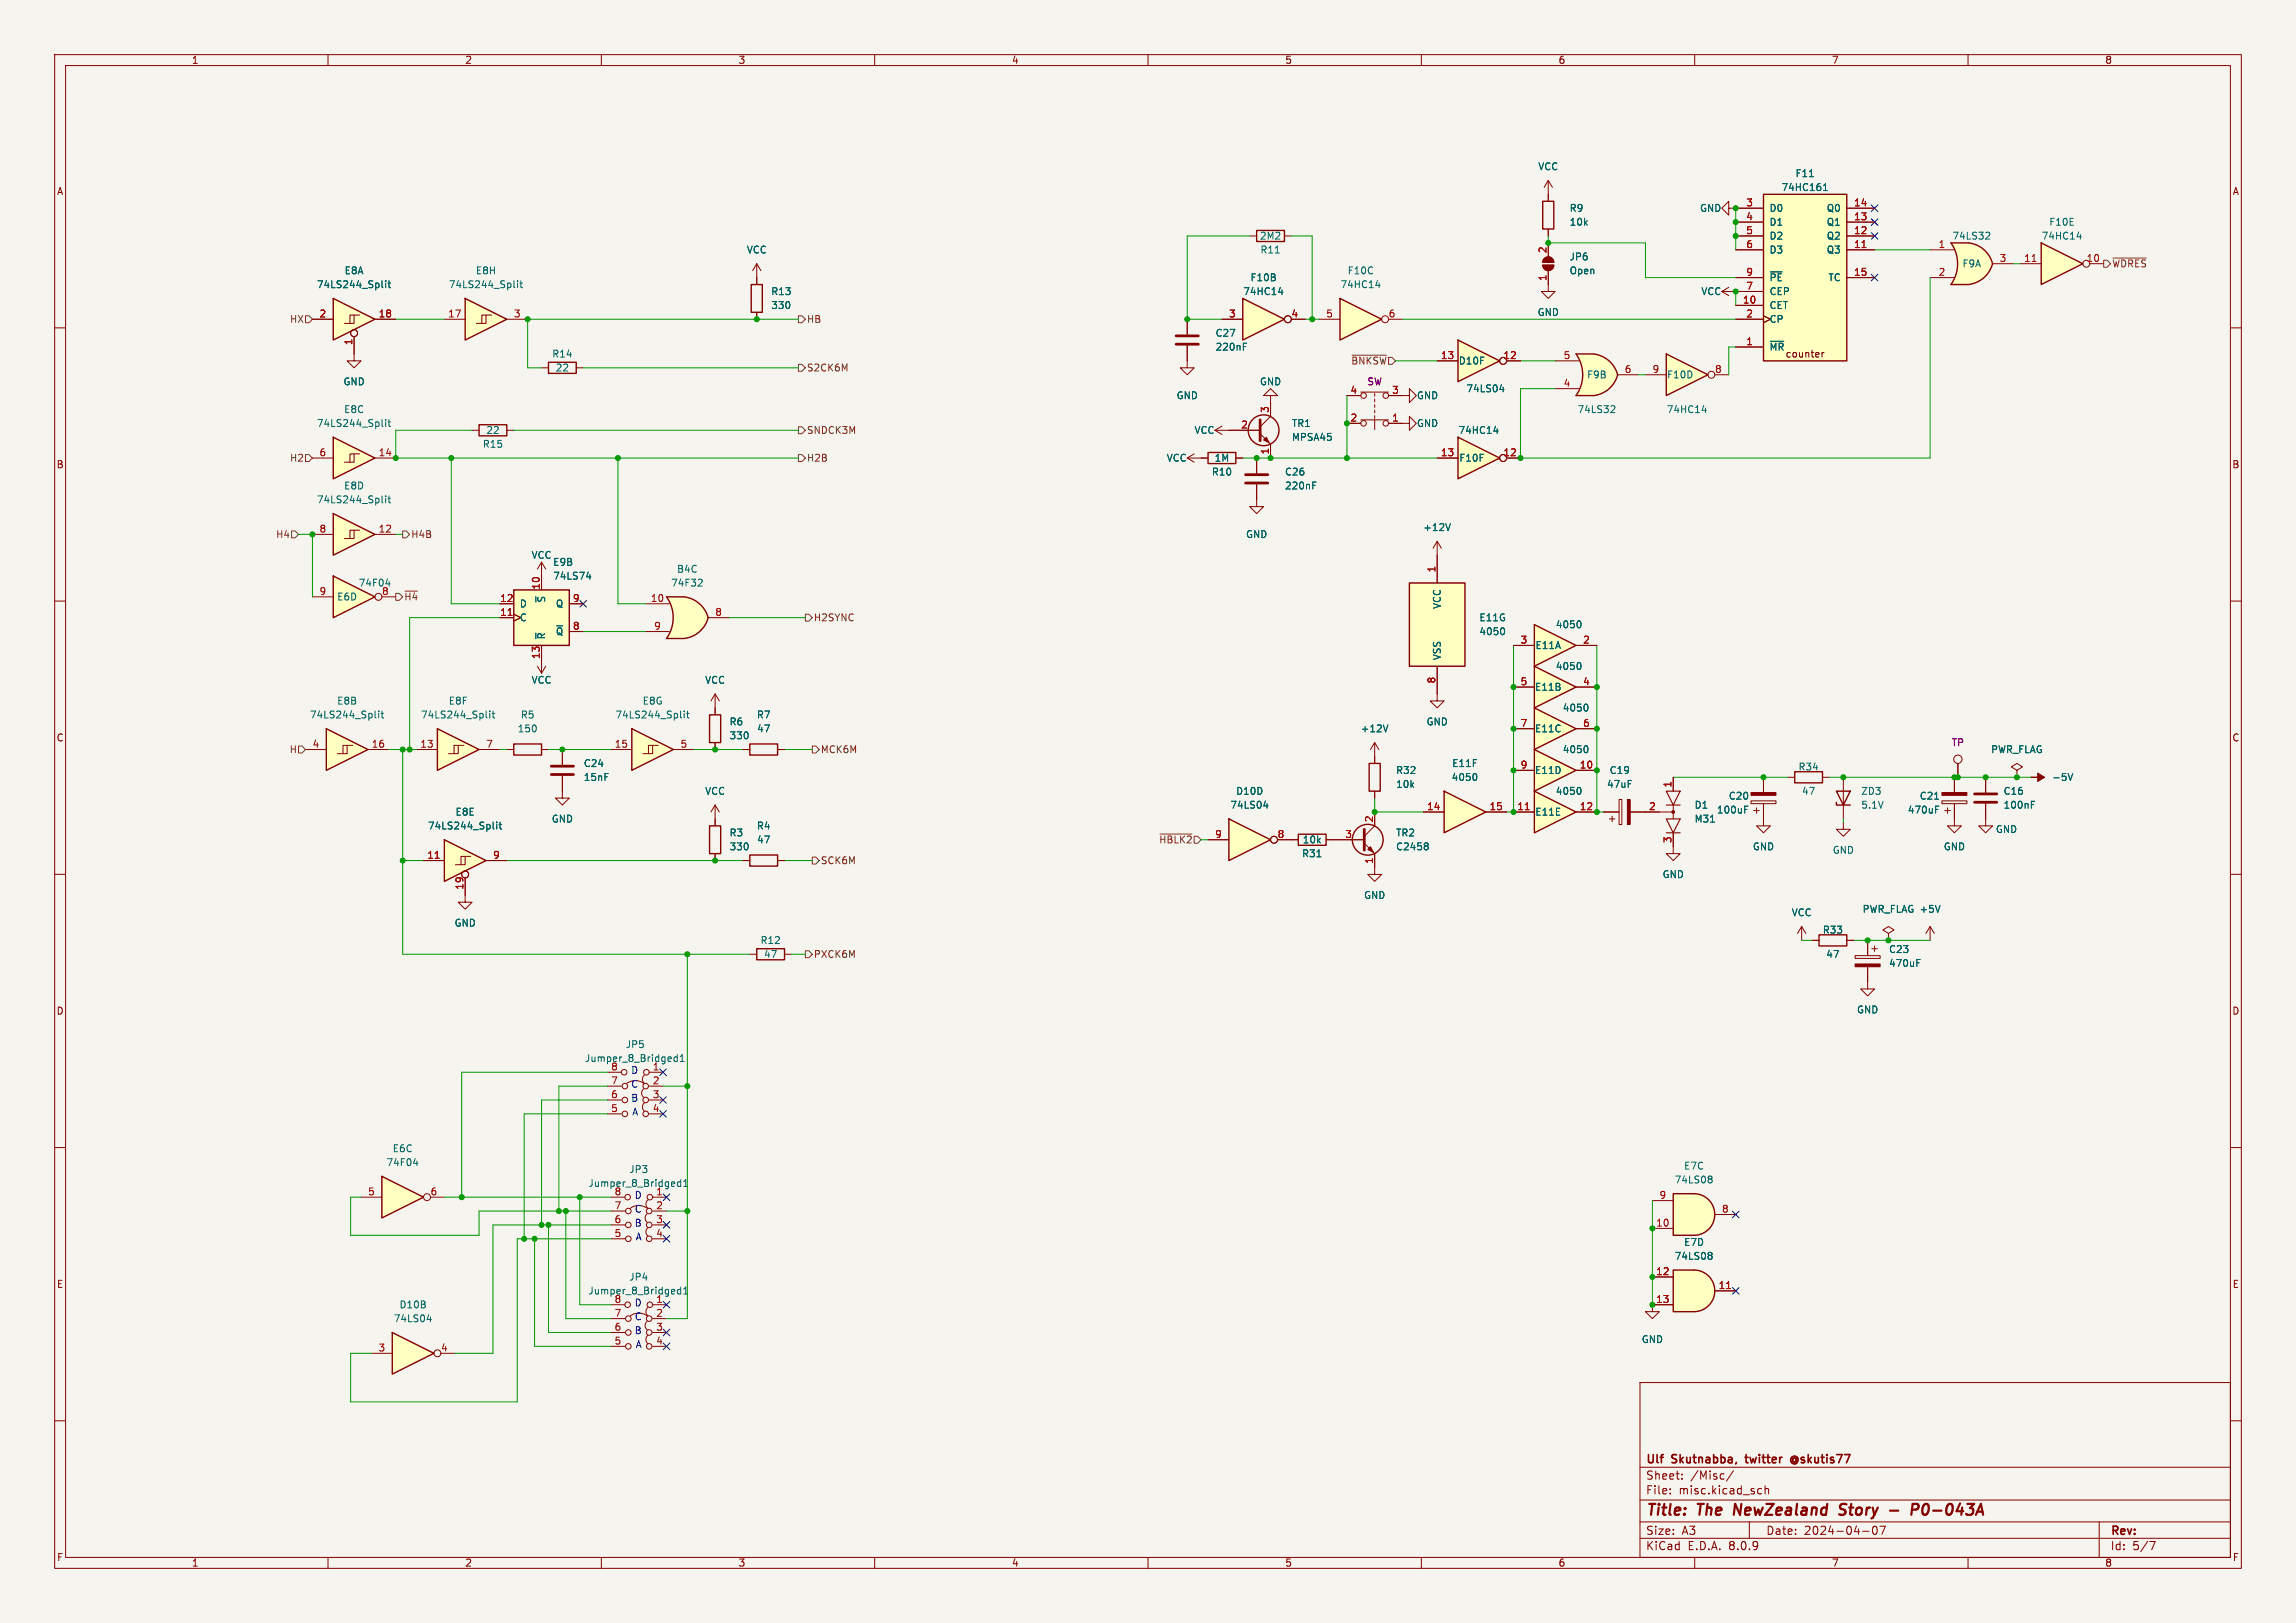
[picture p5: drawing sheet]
<svg xmlns="http://www.w3.org/2000/svg" width="420mm" height="297mm" viewBox="0 0 420 297" stroke-linecap="round" stroke-linejoin="round" font-family="sans-serif">
<defs><g id="words">
<g font-size="2.8" fill="#840000">
<text x="301" y="277.9">Title:</text>
<text x="310.6" y="277.9">The</text>
<text x="318" y="277.9">NewZealand</text>
<text x="338.2" y="277.9">Story</text>
<text x="352.9" y="277.9">P0-043A</text>
</g>
<g font-size="2.1" fill="#840000">
<text x="301" y="268.2">Ulf</text>
<text x="305.9" y="268.2">Skutnabba,</text>
<text x="320" y="268.2">twitter</text>
<text x="328.9" y="268.2">@skutis77</text>
<text x="301" y="273.7">File:</text>
<text x="301" y="271">Sheet:</text>
<text x="307.1" y="273.7">misc.kicad_sch</text>
<text x="309.2" y="271">/Misc/</text>
<text x="301" y="281.1">Size:</text>
<text x="307.6" y="281.1">A3</text>
<text x="323" y="281.1">Date:</text>
<text x="330" y="281.1">2024-04-07</text>
<text x="386" y="281.3">Rev:</text>
<text x="301" y="283.9">KiCad</text>
<text x="308.7" y="283.9">E.D.A.</text>
<text x="316.3" y="283.9">8.0.9</text>
<text x="386" y="283.9">Id:</text>
<text x="390.1" y="283.9">5/7</text>
</g>
<g font-size="1.8" fill="#840000">
<text x="35" y="11.9">1</text>
<text x="85" y="11.9">2</text>
<text x="135" y="11.9">3</text>
<text x="185" y="11.9">4</text>
<text x="235" y="11.9">5</text>
<text x="285" y="11.9">6</text>
<text x="335" y="11.9">7</text>
<text x="385" y="11.9">8</text>
<text x="10.3" y="35.9">A</text>
<text x="408.3" y="35.9">A</text>
<text x="326.5" y="65.6">counter</text>
<text x="10.3" y="85.9">B</text>
<text x="408.2" y="85.9">B</text>
<text x="10.3" y="135.9">C</text>
<text x="408.2" y="135.9">C</text>
<text x="10.3" y="185.9">D</text>
<text x="408.2" y="185.9">D</text>
<text x="10.3" y="235.9">E</text>
<text x="408.3" y="235.9">E</text>
<text x="10.3" y="285.9">F</text>
<text x="35" y="286.9">1</text>
<text x="85" y="286.9">2</text>
<text x="135" y="286.9">3</text>
<text x="185" y="286.9">4</text>
<text x="235" y="286.9">5</text>
<text x="285" y="286.9">6</text>
<text x="335" y="286.9">7</text>
<text x="385" y="286.9">8</text>
<text x="408.3" y="285.9">F</text>
</g>
<g font-size="1.8" fill="#006464">
<text x="281.3" y="31.3">VCC</text>
<text x="325.8" y="35.2">74HC161</text>
<text x="328.3" y="32.6">F11</text>
<text x="287" y="39">R9</text>
<text x="287" y="41.5">10k</text>
<text x="310.9" y="39">GND</text>
<text x="323.6" y="39">D0</text>
<text x="323.6" y="41.5">D1</text>
<text x="334.1" y="41.5">Q1</text>
<text x="334.1" y="39">Q0</text>
<text x="374.8" y="41.5">F10E</text>
<text x="136.5" y="46.6">VCC</text>
<text x="230.4" y="44">2M2</text>
<text x="230.5" y="46.6">R11</text>
<text x="287" y="47.9">JP6</text>
<text x="323.6" y="44">D2</text>
<text x="323.6" y="46.6">D3</text>
<text x="334.1" y="46.6">Q3</text>
<text x="334.1" y="44">Q2</text>
<text x="357" y="44">74LS32</text>
<text x="373.4" y="44">74HC14</text>
<text x="57.9" y="52.9">74LS244_Split</text>
<text x="62.9" y="50.4">E8A</text>
<text x="82" y="52.9">74LS244_Split</text>
<text x="87" y="50.4">E8H</text>
<text x="228.6" y="51.7">F10B</text>
<text x="245.1" y="52.9">74HC14</text>
<text x="246.4" y="50.4">F10C</text>
<text x="287" y="50.4">Open</text>
<text x="323.6" y="51.7">~{PE}</text>
<text x="334.4" y="51.7">TC</text>
<text x="358.9" y="49.1">F9A</text>
<text x="141" y="56.7">330</text>
<text x="141" y="54.2">R13</text>
<text x="227.3" y="54.2">74HC14</text>
<text x="281.2" y="58">GND</text>
<text x="311.1" y="54.2">VCC</text>
<text x="323.6" y="56.7">CET</text>
<text x="323.6" y="59.3">CP</text>
<text x="323.6" y="54.2">CEP</text>
<text x="100.9" y="65.6">R14</text>
<text x="222.3" y="64.4">220nF</text>
<text x="222.3" y="61.8">C27</text>
<text x="323.6" y="64.4">~{MR}</text>
<text x="62.7" y="70.7">GND</text>
<text x="101.6" y="68.2">22</text>
<text x="230.4" y="70.7">GND</text>
<text x="266.7" y="66.9">D10F</text>
<text x="268.1" y="72">74LS04</text>
<text x="290.2" y="69.4">F9B</text>
<text x="304.8" y="69.4">F10D</text>
<text x="62.9" y="75.8">E8C</text>
<text x="215.1" y="73.3">GND</text>
<text x="259.1" y="73.3">GND</text>
<text x="288.5" y="75.8">74LS32</text>
<text x="304.8" y="75.8">74HC14</text>
<text x="57.9" y="78.3">74LS244_Split</text>
<text x="88.2" y="82.1">R15</text>
<text x="88.9" y="79.6">22</text>
<text x="218.4" y="79.6">VCC</text>
<text x="236.2" y="78.3">TR1</text>
<text x="236.2" y="80.9">MPSA45</text>
<text x="259.1" y="78.3">GND</text>
<text x="266.7" y="79.6">74HC14</text>
<text x="62.9" y="89.8">E8D</text>
<text x="213.3" y="84.7">VCC</text>
<text x="221.6" y="87.2">R10</text>
<text x="222.1" y="84.7">1M</text>
<text x="235" y="89.8">220nF</text>
<text x="235" y="87.2">C26</text>
<text x="266.8" y="84.7">F10F</text>
<text x="57.9" y="92.3">74LS244_Split</text>
<text x="227.8" y="98.7">GND</text>
<text x="260.2" y="97.4">+12V</text>
<text x="65.5" y="107.5">74F04</text>
<text x="97.1" y="102.5">VCC</text>
<text x="101.1" y="103.7">E9B</text>
<text x="101.1" y="106.3">74LS74</text>
<text x="122.7" y="107.5">74F32</text>
<text x="123.8" y="105">B4C</text>
<text x="61.6" y="110.1">E6D</text>
<text x="69.8" y="109">8</text>
<text x="95" y="113.9">C</text>
<text x="95" y="111.4">D</text>
<text x="99.9" y="110.4" transform="rotate(-90 99.9 110.4)">~{S}</text>
<text x="101.6" y="111.4">Q</text>
<text x="263.8" y="111.5" transform="rotate(-90 263.8 111.5)">VCC</text>
<text x="270.5" y="113.9">E11G</text>
<text x="99.9" y="117.1" transform="rotate(-90 99.9 117.1)">~{R}</text>
<text x="101.6" y="116.4">~{Q}</text>
<text x="270.5" y="116.4">4050</text>
<text x="280.8" y="119">E11A</text>
<text x="284.5" y="115.2">4050</text>
<text x="97.1" y="125.3">VCC</text>
<text x="128.9" y="125.3">VCC</text>
<text x="263.8" y="120.9" transform="rotate(-90 263.8 120.9)">VSS</text>
<text x="284.5" y="122.8">4050</text>
<text x="56.6" y="131.7">74LS244_Split</text>
<text x="61.6" y="129.1">E8B</text>
<text x="76.9" y="131.7">74LS244_Split</text>
<text x="82" y="129.1">E8F</text>
<text x="95.2" y="131.7">R5</text>
<text x="112.5" y="131.7">74LS244_Split</text>
<text x="117.5" y="129.1">E8G</text>
<text x="138.4" y="131.7">R7</text>
<text x="280.7" y="126.6">E11B</text>
<text x="285.8" y="130.4">4050</text>
<text x="94.6" y="134.2">150</text>
<text x="133.4" y="132.9">R6</text>
<text x="133.4" y="135.5">330</text>
<text x="138.4" y="134.2">47</text>
<text x="248.8" y="134.2">+12V</text>
<text x="260.9" y="132.9">GND</text>
<text x="280.7" y="134.2">E11C</text>
<text x="106.7" y="140.6">C24</text>
<text x="106.7" y="143.1">15nF</text>
<text x="255.3" y="141.8">R32</text>
<text x="265.4" y="143.1">4050</text>
<text x="265.5" y="140.6">E11F</text>
<text x="280.7" y="141.8">E11D</text>
<text x="285.8" y="138">4050</text>
<text x="294.3" y="141.8">C19</text>
<text x="328.9" y="141.2">R34</text>
<text x="364.1" y="138">PWR_FLAG</text>
<text x="375.3" y="143.1">-5V</text>
<text x="83.2" y="149.5">E8E</text>
<text x="128.9" y="145.6">VCC</text>
<text x="225" y="148.2">74LS04</text>
<text x="226" y="145.6">D10D</text>
<text x="255.3" y="144.4">10k</text>
<text x="280.7" y="149.5">E11E</text>
<text x="284.5" y="145.6">4050</text>
<text x="293.9" y="144.4">47uF</text>
<text x="309.9" y="148.2">D1</text>
<text x="314" y="149.1">100uF</text>
<text x="316.1" y="146.5">C20</text>
<text x="329.5" y="145.6">47</text>
<text x="340.4" y="145.6">ZD3</text>
<text x="340.4" y="148.2">5.1V</text>
<text x="348.9" y="149.1">470uF</text>
<text x="351.1" y="146.5">C21</text>
<text x="366.4" y="148.2">100nF</text>
<text x="366.4" y="145.6">C16</text>
<text x="78.2" y="152">74LS244_Split</text>
<text x="100.8" y="150.7">GND</text>
<text x="133.4" y="153.3">R3</text>
<text x="133.4" y="155.8">330</text>
<text x="138.4" y="152">R4</text>
<text x="138.4" y="154.5">47</text>
<text x="238.2" y="154.5">10k</text>
<text x="255.3" y="153.3">TR2</text>
<text x="255.3" y="155.8">C2458</text>
<text x="309.9" y="150.7">M31</text>
<text x="320.5" y="155.8">GND</text>
<text x="355.5" y="155.8">GND</text>
<text x="365" y="152.6">GND</text>
<text x="238.1" y="157.1">R31</text>
<text x="304" y="160.9">GND</text>
<text x="335.1" y="156.4">GND</text>
<text x="249.4" y="164.7">GND</text>
<text x="327.6" y="167.9">VCC</text>
<text x="340.6" y="167.2">PWR_FLAG +5V</text>
<text x="83.1" y="169.8">GND</text>
<text x="139" y="172.9">R12</text>
<text x="333.3" y="171">R33</text>
<text x="139.7" y="175.5">47</text>
<text x="334" y="175.5">47</text>
<text x="345.4" y="177.1">470uF</text>
<text x="345.4" y="174.6">C23</text>
<text x="339.6" y="185.6">GND</text>
<text x="114.4" y="192">JP5</text>
<text x="106.9" y="194.5">Jumper_8_Bridged1</text>
<text x="111.7" y="196">8</text>
<text x="119.3" y="196">1</text>
<text x="70.6" y="213.6">74F04</text>
<text x="71.7" y="211">E6C</text>
<text x="115" y="214.9">JP3</text>
<text x="308" y="214.2">E7C</text>
<text x="107.5" y="217.4">Jumper_8_Bridged1</text>
<text x="112.3" y="218.8">8</text>
<text x="119.9" y="218.8">1</text>
<text x="306.2" y="216.8">74LS08</text>
<text x="306.2" y="230.7">74LS08</text>
<text x="308" y="228.2">E7D</text>
<text x="73" y="239.6">D10B</text>
<text x="107.5" y="237.1">Jumper_8_Bridged1</text>
<text x="112.3" y="238.5">8</text>
<text x="115" y="234.5">JP4</text>
<text x="119.9" y="238.5">1</text>
<text x="71.9" y="242.2">74LS04</text>
<text x="300.2" y="246">GND</text>
</g>
<g font-size="1.8" fill="#a90000">
<text x="319.3" y="37.8">3</text>
<text x="319.3" y="40.4">4</text>
<text x="339" y="40.4">13</text>
<text x="339" y="37.8">14</text>
<text x="283" y="46.4" transform="rotate(-90 283 46.4)">2</text>
<text x="319.3" y="42.9">5</text>
<text x="319.3" y="45.5">6</text>
<text x="339" y="45.5">11</text>
<text x="339" y="42.9">12</text>
<text x="354.5" y="45.5">1</text>
<text x="283" y="51.5" transform="rotate(-90 283 51.5)">1</text>
<text x="319.3" y="53.1">7</text>
<text x="319.3" y="50.5">9</text>
<text x="339" y="50.5">15</text>
<text x="354.5" y="50.5">2</text>
<text x="365.7" y="48">3</text>
<text x="370.2" y="48">11</text>
<text x="381.6" y="48">10</text>
<text x="58.3" y="58.2">2</text>
<text x="69.2" y="58.2">18</text>
<text x="81.9" y="58.2">17</text>
<text x="93.9" y="58.2">3</text>
<text x="224.7" y="58.2">3</text>
<text x="236.1" y="58.2">4</text>
<text x="242.5" y="58.2">5</text>
<text x="253.9" y="58.2">6</text>
<text x="318.7" y="55.6">10</text>
<text x="319.3" y="58.2">2</text>
<text x="64.5" y="63.3" transform="rotate(-90 64.5 63.3)">1</text>
<text x="263.5" y="65.8">13</text>
<text x="274.9" y="65.8">12</text>
<text x="285.9" y="65.8">5</text>
<text x="319.3" y="63.2">1</text>
<text x="285.9" y="70.9">4</text>
<text x="297.1" y="68.3">6</text>
<text x="302.2" y="68.3">9</text>
<text x="313.6" y="68.3">8</text>
<text x="232.2" y="75.6" transform="rotate(-90 232.2 75.6)">3</text>
<text x="246.9" y="77.2">2</text>
<text x="246.9" y="72.1">4</text>
<text x="254.6" y="77.2">1</text>
<text x="254.6" y="72.1">3</text>
<text x="58.3" y="83.6">6</text>
<text x="69.2" y="83.6">14</text>
<text x="226.9" y="78.5">2</text>
<text x="232.2" y="83.3" transform="rotate(-90 232.2 83.3)">1</text>
<text x="263.5" y="83.6">13</text>
<text x="274.9" y="83.6">12</text>
<text x="58.3" y="97.5">8</text>
<text x="69.2" y="97.5">12</text>
<text x="98.8" y="108" transform="rotate(-90 98.8 108)">10</text>
<text x="262.6" y="104.8" transform="rotate(-90 262.6 104.8)">1</text>
<text x="58.3" y="109">9</text>
<text x="91.4" y="112.8">11</text>
<text x="91.4" y="110.2">12</text>
<text x="104.7" y="110.2">9</text>
<text x="119" y="110.2">10</text>
<text x="130.7" y="112.8">8</text>
<text x="104.7" y="115.3">8</text>
<text x="119.6" y="115.3">9</text>
<text x="278.1" y="117.9">3</text>
<text x="289.5" y="117.9">2</text>
<text x="98.8" y="120.7" transform="rotate(-90 98.8 120.7)">13</text>
<text x="262.6" y="125.2" transform="rotate(-90 262.6 125.2)">8</text>
<text x="278.1" y="125.5">5</text>
<text x="289.5" y="125.5">4</text>
<text x="57.1" y="136.9">4</text>
<text x="67.9" y="136.9">16</text>
<text x="76.8" y="136.9">13</text>
<text x="88.8" y="136.9">7</text>
<text x="112.4" y="136.9">15</text>
<text x="124.4" y="136.9">5</text>
<text x="278.1" y="133.1">7</text>
<text x="289.5" y="133.1">6</text>
<text x="278.1" y="140.7">9</text>
<text x="288.9" y="140.7">10</text>
<text x="260.9" y="148.3">14</text>
<text x="272.4" y="148.3">15</text>
<text x="277.5" y="148.3">11</text>
<text x="288.9" y="148.3">12</text>
<text x="301.6" y="148.3">2</text>
<text x="305.8" y="144.2" transform="rotate(-90 305.8 144.2)">1</text>
<text x="222.2" y="153.4">9</text>
<text x="233.6" y="153.4">8</text>
<text x="246" y="153.4">3</text>
<text x="251.2" y="150.6" transform="rotate(-90 251.2 150.6)">2</text>
<text x="305.8" y="154.4" transform="rotate(-90 305.8 154.4)">3</text>
<text x="78.1" y="157.2">11</text>
<text x="90.1" y="157.2">9</text>
<text x="251.2" y="158.2" transform="rotate(-90 251.2 158.2)">1</text>
<text x="84.8" y="162.9" transform="rotate(-90 84.8 162.9)">19</text>
<text x="111.7" y="203.6">5</text>
<text x="111.7" y="201">6</text>
<text x="111.7" y="198.5">7</text>
<text x="119.3" y="198.5">2</text>
<text x="119.3" y="201">3</text>
<text x="119.3" y="203.6">4</text>
<text x="67.2" y="218.8">5</text>
<text x="78.7" y="218.8">6</text>
<text x="112.3" y="221.4">7</text>
<text x="119.9" y="221.4">2</text>
<text x="303.5" y="219.5">9</text>
<text x="314.9" y="222">8</text>
<text x="112.3" y="226.4">5</text>
<text x="112.3" y="223.9">6</text>
<text x="119.9" y="223.9">3</text>
<text x="119.9" y="226.4">4</text>
<text x="302.9" y="224.5">10</text>
<text x="302.9" y="233.4">12</text>
<text x="302.9" y="238.5">13</text>
<text x="314.3" y="236">11</text>
<text x="112.3" y="243.6">6</text>
<text x="112.3" y="241">7</text>
<text x="119.9" y="241">2</text>
<text x="119.9" y="243.6">3</text>
<text x="69.1" y="247.4">3</text>
<text x="80.6" y="247.4">4</text>
<text x="112.3" y="246.1">5</text>
<text x="119.9" y="246.1">4</text>
</g>
<g font-size="1.8" fill="#725600">
<text x="386.3" y="49.1">~{WDRES}</text>
<text x="52.9" y="59.3">HX</text>
<text x="147.5" y="59.3">HB</text>
<text x="147.5" y="68.2">S2CK6M</text>
<text x="247.1" y="66.9">~{BNKSW}</text>
<text x="147.5" y="79.6">SNDCK3M</text>
<text x="52.9" y="84.7">H2</text>
<text x="147.5" y="84.7">H2B</text>
<text x="50.4" y="98.7">H4</text>
<text x="75.1" y="98.7">H4B</text>
<text x="73.9" y="110.1">~{H4}</text>
<text x="148.8" y="113.9">H2SYNC</text>
<text x="52.9" y="138">H</text>
<text x="150.1" y="138">MCK6M</text>
<text x="211.9" y="154.5">~{HBLK2}</text>
<text x="150.1" y="158.3">SCK6M</text>
<text x="148.8" y="175.5">PXCK6M</text>
</g>
<g font-size="1.8" fill="#840084">
<text x="250" y="70.7">SW</text>
<text x="356.9" y="136.8">TP</text>
</g>
<g font-size="1.8" fill="#0000c2">
<text x="115.4" y="196.6">D</text>
<text x="115.4" y="201.7">B</text>
<text x="115.4" y="199.1">C</text>
<text x="115.5" y="204.2">A</text>
<text x="116" y="222">C</text>
<text x="116" y="219.5">D</text>
<text x="116" y="224.5">B</text>
<text x="116.2" y="227.1">A</text>
<text x="116" y="239.1">D</text>
<text x="116" y="244.2">B</text>
<text x="116" y="241.7">C</text>
<text x="116.2" y="246.8">A</text>
</g>
</g></defs>
<path d="M0 0h420v297h-420z" fill="#f5f4ef" stroke="#f5f4ef" stroke-width=".18"/>
<g fill="none" stroke="#840000" stroke-width=".18">
<path d="M10 10h400v277h-400zM12 12h396v273h-396zM60 10v2M110 10v2M160 10v2M210 10v2M260 10v2M310 10v2M360 10v2M315 53.3l1.2 .8M315 53.3h2.5M316.2 52.6l-1.2 .7"/>
<path d="M10 60h2M408 60h2M10 110h2M408 110h2M10 160h2M337.2 142.2v7.7M408 160h2M10 210h2M408 210h2M300 253h108v32h-108zM10 260h2M300 278.5h108"/>
<path d="M300 274.5h108M300 268.5h108M305.5 273.2v.2M305.5 272.5v.1M307.7 270.5v.2M307.7 269.8v.1M317.1 269.1l-1.3 1.9M320 278.5v3M321.8 272.4l.4 .1M322.2 273.3l-.4 .1M322.9 272.5l.2-.1 .3 .1 .1 .9M322.9 271.9v1.5"/>
<path d="M342.7 279.4a.81 .81 0 0 0 .3 1.4l.2-.2 .2-.4-.2-.8M344.9 279.3l-.7 1.5M384 278.5v6.5M408 260h2M60 285v2M110 285v2M160 285v2M210 285v2M260 285v2M300 281.5h108M310 285v2M340.7 280.2h1.2"/>
<path d="M360 285v2M393.2 282.1h1l-.6 1.5"/>
</g>
<path d="M317.4 275.2l-.3 2M337.5 277a.85 .85 0 0 1-1.1 .1M337.5 275.2l-.7 .1a.46 .46 0 0 0-.2 .5 .46 .46 0 0 0 .3 .4l.5 .1M345.7 276.4h1.5M349.7 276.3h.8a.55 .55 0 0 0 .5-.5 .55 .55 0 0 0-.4-.6h-.7l-.3 2M352.3 275.2a1.41 1.41 0 0 0-.5 1.9l.4 .1" fill="none" stroke="#840000" stroke-width=".4"/>
<path d="M319.2 266.7h.6M328.5 266.9a.36 .36 0 0 0-.5 0 .36 .36 0 0 0 0 .5 .36 .36 0 0 0 .5 .1M328.5 266.5a.71 .71 0 0 0-1 .7 .71 .71 0 0 0 1 .6" fill="none" stroke="#840000" stroke-width=".3"/>
<path d="M335.9 146.8v.5h2.6M335.9 144.8h2.6l-1.3 2.5z" fill="none" stroke="#840000" stroke-width=".25"/>
<path d="M266.7 80l7.6 3.8-7.6 3.8z" fill="#ffffc2"/>
<path d="M266.7 80l7.6 3.8-7.6 3.8z" fill="none" stroke="#840000" stroke-width=".25"/>
<g fill="none" stroke="#840000" stroke-width=".18">
<path d="M256.5 77.5h1.3v-1.3l1.3 1.3-1.3 1.2v-1.2M256.5 72.4h1.3v-1.3l1.3 1.3-1.3 1.3v-1.3M262.9 83.8h3.8M275.6 83.8h2.5"/>
<circle cx="275" cy="83.8" r=".63"/>
</g>
<path d="M273.3 78.9h.7M273.9 78.5v.8" fill="none" stroke="#006464" stroke-width=".18"/>
<path d="M266.7 62.2l7.6 3.8-7.6 3.9z" fill="#ffffc2"/>
<path d="M266.7 62.2l7.6 3.8-7.6 3.9zM332.7 171.1h5.1v2h-5.1z" fill="none" stroke="#840000" stroke-width=".25"/>
<g fill="none" stroke="#840000" stroke-width=".18">
<path d="M262.9 66h3.8M275.6 66h2.5M337.2 150.5v1.3h1.3l-1.3 1.2-1.3-1.2h1.3M329.6 169.5l-.8 1.3M329.6 169.5v2.6M329.6 169.5l.7 1.3M331.5 172.1h1.2M337.8 172.1h1.3"/>
<circle cx="275" cy="66" r=".63"/>
</g>
<path d="M274.4 71.3h.7M275 70.9v.8" fill="none" stroke="#006464" stroke-width=".18"/>
<path d="M304.8 64.8l7.6 3.8-7.6 3.8z" fill="#ffffc2"/>
<path d="M304.8 64.8l7.6 3.8-7.6 3.8z" fill="none" stroke="#840000" stroke-width=".25"/>
<g fill="none" stroke="#840000" stroke-width=".18">
<path d="M301 68.6h3.8M313.7 68.6h2.5M357.5 149.9v1.2h1.3l-1.3 1.3-1.3-1.3h1.3M339.3 174.9h4.6v.5h-4.6zM341.6 176.9v4.1h1.3l-1.3 1.2-1.2-1.2h1.2M341.6 172.1v2.8M342.4 173.6h1M342.9 173.1v1M345.4 170.8l1.1-.6-1.1-.7-1 .7 1 .6v1.3M345.4 172.1h.1M353.1 169.5l-.8 1.3M353.1 169.5v2.6"/>
<path d="M353.1 169.5l.7 1.3"/>
<circle cx="313.1" cy="68.6" r=".63"/>
</g>
<path d="M311.4 75.1h.7M312 74.7v.8M350.6 176.2h.5M350.6 175.6h.6M354.9 165.7l-.4 1.2" fill="none" stroke="#006464" stroke-width=".18"/>
<path d="M339.3 176.4h4.6v.5h-4.6z" fill="#840000" stroke="#840000" stroke-width=".18"/>
<path d="M309.9 218.4a3.8 3.8 0 0 1 3.8 3.8 3.8 3.8 0 0 1-3.8 3.9z" fill="#ffffc2" stroke="#ffffc2" stroke-width=".18"/>
<path d="M306.1 218.4h3.8v7.7h-3.8z" fill="#ffffc2"/>
<path d="M306.1 218.4h3.8a3.8 3.8 0 0 1 3.8 3.8 3.8 3.8 0 0 1-3.8 3.9h-3.8z" fill="none" stroke="#840000" stroke-width=".25"/>
<path d="M302.3 219.7h3.8M302.3 238.8v1.2h1.2l-1.2 1.3-1.3-1.3h1.3M302.3 224.8h3.8M313.7 222.2h3.8" fill="none" stroke="#840000" stroke-width=".18"/>
<path d="M312.7 215.2h.2l.3 .3-.3 .3M312.7 215.8h.2M312.9 215.8l.3 .2v.2l-.1 .2-.4 .1" fill="none" stroke="#006464" stroke-width=".18"/>
<path d="M309.9 232.4a3.8 3.8 0 0 1 3.8 3.8 3.8 3.8 0 0 1-3.8 3.8z" fill="#ffffc2" stroke="#ffffc2" stroke-width=".18"/>
<path d="M306.1 232.4h3.8v7.6h-3.8z" fill="#ffffc2"/>
<path d="M306.1 232.4h3.8a3.8 3.8 0 0 1 3.8 3.8 3.8 3.8 0 0 1-3.8 3.8h-3.8z" fill="none" stroke="#840000" stroke-width=".25"/>
<path d="M302.3 233.7h3.8M302.3 238.8h3.8M313.7 236.2h3.8" fill="none" stroke="#840000" stroke-width=".18"/>
<path d="M315.8 235.8h.8" fill="none" stroke="#a90000" stroke-width=".18"/>
<path d="M312.7 229.2h.2l.3 .2-.3 .3M312.7 229.7h.2M312.9 229.7l.3 .3v.2l-.1 .2h-.4" fill="none" stroke="#006464" stroke-width=".18"/>
<path d="M227.3 54.6l7.6 3.8-7.6 3.8z" fill="#ffffc2"/>
<path d="M227.3 54.6l7.6 3.8-7.6 3.8zM229.9 42.2h5v2h-5zM221 82.8h5.1v2h-5.1z" fill="none" stroke="#840000" stroke-width=".25"/>
<g fill="none" stroke="#840000" stroke-width=".18">
<path d="M138.4 48.3l-.7 1.2M138.4 48.3v2.5M138.4 48.3l.8 1.2M217.2 58.4v2.8M223.5 58.4h3.8M228.6 43.2h1.3M234.9 43.2h1.3M236.2 58.4h2.6M217.2 63.2v4.1h1.2l-1.2 1.3-1.3-1.3h1.3M222.2 78.7l1.3 .8M222.2 78.7h2.6M223.5 78l-1.3 .7"/>
<path d="M217.2 83.8l1.2 .8M217.2 83.8h3.8M218.4 83.1l-1.2 .7M226.1 83.8h1.2M229.9 91.4v1.3h1.2l-1.2 1.3-1.3-1.3h1.3M320.3 146.6h4.6v.5h-4.6zM320.8 148.3h1M321.3 147.8v1M322.6 142.2v2.8M322.6 147.1v2.8"/>
<circle cx="235.6" cy="58.4" r=".63"/>
</g>
<path d="M233.3 46.3h.7M233.9 53.5h.8M234.5 53.1v.8M227.4 63.4h.5M227.4 62.8h.6M319.1 148.1h.5M319.1 147.5h.6" fill="none" stroke="#006464" stroke-width=".18"/>
<path d="M215.1 63h4.1M215.1 61.5h4.1" fill="none" stroke="#840000" stroke-width=".51"/>
<path d="M320.3 145h4.6v.5h-4.6z" fill="#840000" stroke="#840000" stroke-width=".18"/>
<path d="M245.1 54.6l7.6 3.8-7.6 3.8z" fill="#ffffc2"/>
<g fill="none" stroke="#840000" stroke-width=".25">
<path d="M245.1 54.6l7.6 3.8-7.6 3.8z"/>
<circle cx="231.1" cy="78.7" r="2.82"/>
</g>
<g fill="none" stroke="#840000" stroke-width=".18">
<path d="M241.3 58.4h3.8M254 58.4h2.5M282.2 48.5h2a1.02 1.02 0 0 1-1 1 1.02 1.02 0 0 1-1-1zM282.5 47.3a1.02 1.02 0 0 1 1.1-.2 1.02 1.02 0 0 1 .6 .9h-2zM283.2 49.5v3.8h1.3l-1.3 1.3-1.3-1.3h1.3M283.2 44.5v2.5M224.8 78.7h5.7M230.5 79.4l1.9 1.9v2.5M232.4 72.4h1.3l-1.3-1.3-1.3 1.3h1.3v3.8l-1.9 1.9M246.4 77.5h2.5M246.4 72.4h2.5M248.9 71.8h5.1"/>
<path d="M248.9 76.8h5.1M251.5 72v.5M251.5 73v.5M251.5 74v.5M251.5 75.1v.5M251.5 76.1v.5M251.5 76.8v1.8M254 77.5h2.5M254 72.4h2.5M229.9 83.8v2.8M229.9 88.6v2.8"/>
<circle cx="253.4" cy="58.4" r=".63"/>
<circle cx="249.4" cy="77.5" r=".51"/>
<circle cx="249.4" cy="72.4" r=".51"/>
<circle cx="253.5" cy="72.4" r=".51"/>
<circle cx="253.5" cy="77.5" r=".51"/>
</g>
<path d="M251.7 52.2h.8M252.3 51.8v.8M240.1 88.8h.5M240.1 88.2h.6" fill="none" stroke="#006464" stroke-width=".18"/>
<g fill="#840000" stroke="#840000" stroke-width=".18">
<path d="M282.2 48.5h2a1.02 1.02 0 0 1-1 1 1.02 1.02 0 0 1-1-1z"/>
<path d="M282.5 47.3a1.02 1.02 0 0 1 1.1-.2 1.02 1.02 0 0 1 .6 .9h-2z"/>
<path d="M231.1 80.5l.5-.5 .6 1z"/>
</g>
<path d="M230.5 76.8v3.8M227.8 88.4h4.1M227.8 86.9h4.1" fill="none" stroke="#840000" stroke-width=".51"/>
<path d="M291.5 64.8a5.2 5.2 0 0 1 4.4 3.8l-5 1.3z" fill="#ffffc2" stroke="#ffffc2" stroke-width=".18"/>
<path d="M288.3 64.8h3.2M288.3 72.4h3.2" fill="none" stroke="#ffffc2" stroke-width=".18"/>
<path d="M288.3 64.8h3.2v7.6h-3.2a6.6 6.6 0 0 0 0-7.6z" fill="#ffffc2"/>
<path d="M290.9 67.3l5 1.3a5.1 5.1 0 0 1-4.4 3.8z" fill="#ffffc2" stroke="#ffffc2" stroke-width=".18"/>
<path d="M288.3 64.8h3.2a5.2 5.2 0 0 1 4.4 3.8 5.1 5.1 0 0 1-4.4 3.8h-3.2a6.6 6.6 0 0 0 0-7.6zM129.8 130.8h2v5.1h-2z" fill="none" stroke="#840000" stroke-width=".25"/>
<path d="M284.5 71.1h4.3M284.5 66h4.3M295.9 68.6h3.8M102.9 137.2v2.8M130.8 129.5v1.3M130.8 135.9v1.3M102.9 142v4.1h1.2l-1.2 1.2-1.3-1.2h1.3" fill="none" stroke="#840000" stroke-width=".18"/>
<path d="M294.9 74.2l.4 .1 .1 .3-.8 .9h.8" fill="none" stroke="#006464" stroke-width=".18"/>
<path d="M100.8 141.7h4.1M100.8 140.2h4.1" fill="none" stroke="#840000" stroke-width=".51"/>
<path d="M80 133.4l7.6 3.8-7.6 3.8z" fill="#ffffc2"/>
<path d="M80 133.4l7.6 3.8-7.6 3.8zM94 136.1h5.1v2.1h-5.1zM137.2 136.1h5v2.1h-5zM129.8 151.1h2v5.1h-2zM137.2 156.5h5v2h-5zM138.4 173.6h5.1v2h-5.1z" fill="none" stroke="#840000" stroke-width=".25"/>
<g fill="none" stroke="#840000" stroke-width=".18">
<path d="M76.2 137.2h3.8M83.8 136.4v1.5h-1.8M84.8 136.4h-1.7v1.5M87.6 137.2h3.8M92.7 137.2h1.3M98.3 121.9l.8 1.3M99.1 137.2h1.2M99.1 120.7v2.5M99.8 121.9l-.7 1.3M130.8 127v2.5M130.8 127l-.8 1.3M130.8 127l.8 1.3"/>
<path d="M135.9 137.2h1.3M142.2 137.2h1.3M130.8 149.9v1.2M130.8 156.2v1.3M135.9 157.5h1.3M142.2 157.5h1.3M85.1 163.8v1.3h1.3l-1.3 1.3-1.3-1.3h1.3M137.2 174.6h1.2M143.5 174.6h1.3"/>
</g>
<path d="M89 131.3l.1 .1M89.6 130.1v.1M89.6 130.5v.9M90 130.5h.5M90.2 130.1v1.1l.3 .2" fill="none" stroke="#006464" stroke-width=".18"/>
<path d="M81.3 153.7l7.6 3.8-7.6 3.8z" fill="#ffffc2"/>
<path d="M81.3 153.7l7.6 3.8-7.6 3.8z" fill="none" stroke="#840000" stroke-width=".25"/>
<g fill="none" stroke="#840000" stroke-width=".18">
<path d="M77.5 157.5h3.8M85.1 156.7v1.5h-1.8M86.1 156.7h-1.8v1.5M88.9 157.5h3.8M85.1 160.7v3.1M111.8 238.8h2.5M118.5 239.3a.98 .98 0 0 0 0 1.5M119.4 238.8h2.5M111.8 241.3h2.5M111.8 243.8h2.5M111.8 246.4h2.5M115.3 240.8a2.54 2.54 0 0 1 3.1 0"/>
<path d="M118.4 241.8a.98 .98 0 0 0 0 1.5M118.5 244.3a.98 .98 0 0 0 0 1.6M119.4 241.3h2.5M119.4 243.8h2.5M119.4 246.4h2.5"/>
<circle cx="85.1" cy="160" r=".63"/>
<circle cx="114.8" cy="238.8" r=".51"/>
<circle cx="118.9" cy="238.8" r=".51"/>
<circle cx="114.9" cy="241.3" r=".51"/>
<circle cx="114.9" cy="246.4" r=".51"/>
<circle cx="114.9" cy="243.8" r=".51"/>
<circle cx="118.7" cy="246.4" r=".51"/>
<circle cx="118.7" cy="241.3" r=".51"/>
<circle cx="118.7" cy="243.8" r=".51"/>
</g>
<path d="M79.6 157.1h.7" fill="none" stroke="#a90000" stroke-width=".18"/>
<path d="M90.3 151.6l.1 .1M90.9 150.4v.2M90.9 150.9v.8M91.3 150.9h.5M91.5 150.4v1.1l.3 .2M124.5 235.5v1.3M124.5 236h-.3l-.3 .2 .1 .5h.5M125.1 236.8h.7M125.1 235.9l.3-.4v1.3" fill="none" stroke="#006464" stroke-width=".18"/>
<path d="M69.8 215.3l7.7 3.8-7.7 3.8z" fill="#ffffc2"/>
<path d="M69.8 215.3l7.7 3.8-7.7 3.8z" fill="none" stroke="#840000" stroke-width=".25"/>
<g fill="none" stroke="#840000" stroke-width=".18">
<path d="M66 219.1h3.8M78.7 219.1h2.6"/>
<circle cx="78.1" cy="219.1" r=".63"/>
</g>
<path d="M75.7 212.9h.7M76.3 212.5v.8" fill="none" stroke="#006464" stroke-width=".18"/>
<path d="M71.8 243.8l7.6 3.8-7.6 3.9z" fill="#ffffc2"/>
<path d="M71.8 243.8l7.6 3.8-7.6 3.9z" fill="none" stroke="#840000" stroke-width=".25"/>
<g fill="none" stroke="#840000" stroke-width=".18">
<path d="M111.1 196.2h2.6M111.1 198.8h2.6M114.7 198.2a2.54 2.54 0 0 1 3 0M117.7 199.3a.97 .97 0 0 0 0 1.5M117.9 196.7a.97 .97 0 0 0 0 1.5M118.7 196.2h2.6M118.7 198.8h2.6M111.1 201.3h2.6M111.1 203.8h2.6M111.8 219.1h2.5M117.9 201.8a.97 .97 0 0 0 0 1.5M118.5 219.6a.98 .98 0 0 0 0 1.5"/>
<path d="M118.7 201.3h2.6M118.7 203.8h2.6M119.4 219.1h2.5M111.8 221.6h2.5M111.8 224.2h2.5M111.8 226.7h2.5M115.3 221.1a2.54 2.54 0 0 1 3.1 0M118.4 222.1a.98 .98 0 0 0 0 1.5M118.5 224.7a.98 .98 0 0 0 0 1.5M119.4 221.6h2.5M119.4 224.2h2.5M119.4 226.7h2.5"/>
<path d="M67.9 247.6h3.9M80.6 247.6h2.6"/>
<circle cx="114.2" cy="196.2" r=".51"/>
<circle cx="114.3" cy="198.8" r=".51"/>
<circle cx="118.1" cy="198.8" r=".51"/>
<circle cx="118.2" cy="196.2" r=".51"/>
<circle cx="114.3" cy="201.3" r=".51"/>
<circle cx="114.3" cy="203.8" r=".51"/>
<circle cx="114.8" cy="219.1" r=".51"/>
<circle cx="118.1" cy="201.3" r=".51"/>
<circle cx="118.1" cy="203.8" r=".51"/>
<circle cx="118.9" cy="219.1" r=".51"/>
<circle cx="114.9" cy="224.2" r=".51"/>
<circle cx="114.9" cy="226.7" r=".51"/>
<circle cx="114.9" cy="221.6" r=".51"/>
<circle cx="118.7" cy="221.6" r=".51"/>
<circle cx="118.7" cy="224.2" r=".51"/>
<circle cx="118.7" cy="226.7" r=".51"/>
<circle cx="80" cy="247.6" r=".63"/>
</g>
<path d="M123.9 193v1.3M123.9 193.5l-.4-.1-.2 .2 .1 .6h.5M124.4 194.3h.8M124.4 193.3l.4-.3v1.3M124.5 215.8v1.3M124.5 216.3h-.3l-.3 .2 .1 .6h.5M125.1 217.1h.7M125.1 216.2l.3-.4v1.3M78.1 241.5h.8M78.7 241v.9" fill="none" stroke="#006464" stroke-width=".18"/>
<path d="M85.1 54.6l7.6 3.8-7.6 3.8z" fill="#ffffc2"/>
<path d="M85.1 54.6l7.6 3.8-7.6 3.8z" fill="none" stroke="#840000" stroke-width=".25"/>
<path d="M81.3 58.4h3.8M88.9 57.7v1.5h-1.8M89.9 57.7h-1.8v1.5M92.7 58.4h3.8M301 148.6h5.1M306.1 152.4v3.8h1.2l-1.2 1.3-1.3-1.3h1.3M306.1 142.2v2.6M306.1 147.3v2.6" fill="none" stroke="#840000" stroke-width=".18"/>
<path d="M94.1 52.6h.1M94.7 51.4v.1M94.7 51.8v.8M95.1 51.8h.5M95.3 51.4v1.1l.3 .1M312.9 150.4h.7" fill="none" stroke="#006464" stroke-width=".18"/>
<path d="M304.8 147.3h2.5M304.8 152.4h2.5M304.8 144.8h2.5l-1.2 2.5zM304.8 149.9h2.5l-1.2 2.5z" fill="none" stroke="#840000" stroke-width=".2"/>
<circle cx="306.1" cy="148.6" r=".25" fill="#840000" stroke="#840000" stroke-width=".18"/>
<path d="M59.7 133.4l7.6 3.8-7.6 3.8z" fill="#ffffc2"/>
<path d="M59.7 133.4l7.6 3.8-7.6 3.8z" fill="none" stroke="#840000" stroke-width=".25"/>
<path d="M55.9 137.2h3.8M63.5 136.4v1.5h-1.8M64.5 136.4h-1.8v1.5M67.3 137.2h3.8" fill="none" stroke="#840000" stroke-width=".18"/>
<path d="M68.7 131.3l.1 .1M69.3 130.1v.1M69.3 130.5v.9M69.7 130.5h.5M69.9 130.1v1.1l.3 .2" fill="none" stroke="#006464" stroke-width=".18"/>
<path d="M61 80l7.6 3.8-7.6 3.8z" fill="#ffffc2"/>
<path d="M61 80l7.6 3.8-7.6 3.8z" fill="none" stroke="#840000" stroke-width=".25"/>
<path d="M57.1 83.8h3.9M64.8 83.1v1.5h-1.8M65.8 83.1h-1.8v1.5M68.6 83.8h3.8" fill="none" stroke="#840000" stroke-width=".18"/>
<path d="M69.9 78h.2M70.5 76.8v.1M70.5 77.2v.8M71 77.2h.5M71.2 76.8v1.1l.3 .1" fill="none" stroke="#006464" stroke-width=".18"/>
<path d="M61 105.4l7.6 3.8-7.6 3.8z" fill="#ffffc2"/>
<path d="M61 105.4l7.6 3.8-7.6 3.8z" fill="none" stroke="#840000" stroke-width=".25"/>
<g fill="none" stroke="#840000" stroke-width=".18">
<path d="M57.1 109.2h3.9M69.8 109.2h2.6"/>
<circle cx="69.2" cy="109.2" r=".63"/>
</g>
<path d="M70.6 106.8h.8M71.2 106.4v.9" fill="none" stroke="#006464" stroke-width=".18"/>
<path d="M61 94l7.6 3.8-7.6 3.8z" fill="#ffffc2"/>
<path d="M61 94l7.6 3.8-7.6 3.8z" fill="none" stroke="#840000" stroke-width=".25"/>
<path d="M64.8 64.8v1.2h1.2l-1.2 1.3-1.3-1.3h1.3M57.1 97.8h3.9M64.8 97v1.6h-1.8M65.8 97h-1.8v1.6M68.6 97.8h3.8" fill="none" stroke="#840000" stroke-width=".18"/>
<path d="M69.9 92h.2M70.5 90.7v.2M70.5 91.2v.8M71 91.2h.5M71.2 90.7v1.1l.3 .2" fill="none" stroke="#006464" stroke-width=".18"/>
<path d="M61 54.6l7.6 3.8-7.6 3.8z" fill="#ffffc2"/>
<path d="M61 54.6l7.6 3.8-7.6 3.8zM137.4 52.1h2v5.1h-2zM87.6 77.7h5.1v2.1h-5.1zM100.3 66.3h5.1v2h-5.1z" fill="none" stroke="#840000" stroke-width=".25"/>
<g fill="none" stroke="#840000" stroke-width=".18">
<path d="M57.1 58.4h3.9M64.8 57.7v1.5h-1.8M65.8 57.7h-1.8v1.5M68.6 58.4h3.8M138.4 50.8v1.3M138.4 57.2v1.2M64.8 61.6v3.2M86.4 78.7h1.2M92.7 78.7h1.3M99.1 67.3h1.2M105.4 67.3h1.3M99.1 102.9l-.8 1.2"/>
<path d="M99.1 102.9v2.5M99.1 102.9l.7 1.2M322.6 149.9v1.2h1.2l-1.2 1.3-1.3-1.3h1.3"/>
<circle cx="64.8" cy="61" r=".63"/>
</g>
<path d="M69.9 52.6h.2M70.5 51.4v.1M70.5 51.8v.8M71 51.8h.5M71.2 51.4v1.1l.3 .1" fill="none" stroke="#006464" stroke-width=".18"/>
<path d="M94 108h10.1v10.1h-10.1z" fill="#ffffc2"/>
<path d="M94 108h10.1v10.1h-10.1z" fill="none" stroke="#840000" stroke-width=".25"/>
<path d="M91.4 113h2.6M91.4 110.5h2.6M94 112.4l1.2 .6-1.2 .7M99.1 105.4v2.6M99.1 118.1v2.6M104.1 110.5h2.6M104.1 115.6h2.6" fill="none" stroke="#840000" stroke-width=".18"/>
<path d="M93 112.6h.7" fill="none" stroke="#a90000" stroke-width=".18"/>
<path d="M98 115.9v1M107.3 105.6h.8M107.9 105.1v.9" fill="none" stroke="#006464" stroke-width=".18"/>
<path d="M125.1 109.2a5.2 5.2 0 0 1 4.4 3.8l-5 1.4z" fill="#ffffc2" stroke="#ffffc2" stroke-width=".18"/>
<path d="M121.9 109.2h3.2M121.9 116.8h3.2" fill="none" stroke="#ffffc2" stroke-width=".18"/>
<path d="M121.9 109.2h3.2v7.6h-3.2a6.6 6.6 0 0 0 0-7.6z" fill="#ffffc2"/>
<path d="M124.6 111.7l4.9 1.3a5.1 5.1 0 0 1-4.4 3.8z" fill="#ffffc2" stroke="#ffffc2" stroke-width=".18"/>
<path d="M125.1 109.2h-3.2a6.6 6.6 0 0 1 0 7.6h3.2M125.1 109.2a5.2 5.2 0 0 1 4.4 3.8 5.1 5.1 0 0 1-4.4 3.8" fill="none" stroke="#840000" stroke-width=".25"/>
<path d="M118.1 110.5h4.3M118.1 115.6h4.3M129.5 113h3.8" fill="none" stroke="#840000" stroke-width=".18"/>
<path d="M128.2 106l.3 .2-.1 .3-.7 .8h.8" fill="none" stroke="#006464" stroke-width=".18"/>
<path d="M115.6 133.4l7.6 3.8-7.6 3.8z" fill="#ffffc2"/>
<g fill="none" stroke="#840000" stroke-width=".25">
<path d="M115.6 133.4l7.6 3.8-7.6 3.8z"/>
<circle cx="250.2" cy="153.7" r="2.82"/>
</g>
<g fill="none" stroke="#840000" stroke-width=".18">
<path d="M316.2 38.1v-1.3l-1.2 1.3 1.2 1.3v-1.3h1.3M111.8 137.2h3.8M119.4 136.4v1.5h-1.8M120.4 136.4h-1.8v1.5M123.2 137.2h3.8M130.8 147.3l-.8 1.3M130.8 147.3v2.6M130.8 147.3l.8 1.3M243.8 153.7h5.8M249.6 154.3l1.9 1.9v3.8h1.2l-1.2 1.3-1.3-1.3h1.3M251.5 148.6v2.5l-1.9 1.9M363.2 142.2v2.8"/>
<path d="M363.2 147.1v2.8"/>
</g>
<path d="M124.6 131.3l.1 .1M125.2 130.1v.1M125.2 130.5v.9M125.6 130.5h.5M125.8 130.1v1.1l.3 .2M261 154.2l.2 .3-.2 .3 .2 .2v.3l-.2 .2M371.6 147.2h.4M371.6 146.6h.6" fill="none" stroke="#006464" stroke-width=".18"/>
<path d="M249.6 151.8v3.8M361.2 146.8h4.1M361.2 145.3h4.1" fill="none" stroke="#840000" stroke-width=".51"/>
<path d="M250.2 155.4l.5-.5 .5 1.1z" fill="#840000" stroke="#840000" stroke-width=".18"/>
<path d="M224.8 149.9l7.6 3.8-7.6 3.8z" fill="#ffffc2"/>
<path d="M224.8 149.9l7.6 3.8-7.6 3.8zM237.5 152.7h5.1v2h-5.1zM328.3 141.2h5.1v2.1h-5.1z" fill="none" stroke="#840000" stroke-width=".25"/>
<g fill="none" stroke="#840000" stroke-width=".18">
<path d="M221 153.7h3.8M233.7 153.7h3.8M242.6 153.7h1.2M293.4 148.6h2.8M294.4 149.9h1M294.9 149.4v1M296.2 146.3h.5v4.6h-.5zM298.2 148.6h2.8M327 142.2h1.3M333.4 142.2h1.2M363.2 149.9v1.2h-1.3l1.3 1.3 1.3-1.3h-1.3"/>
<circle cx="233" cy="153.7" r=".63"/>
</g>
<path d="M231.2 147.5h.8M231.8 147.1v.8M240.9 156.8h.7" fill="none" stroke="#006464" stroke-width=".18"/>
<path d="M297.7 146.3h.5v4.6h-.5z" fill="#840000" stroke="#840000" stroke-width=".18"/>
<path d="M280.7 144.8l7.6 3.8-7.6 3.8z" fill="#ffffc2"/>
<path d="M280.7 144.8l7.6 3.8-7.6 3.8z" fill="none" stroke="#840000" stroke-width=".25"/>
<g fill="none" stroke="#840000" stroke-width=".18">
<path d="M358.1 139.7v2.5M276.9 148.6h3.8M288.3 148.6h3.8M355.2 146.6h4.6v.5h-4.6zM355.7 148.3h1M356.2 147.8v1M357.5 142.2v2.8M357.5 147.1v2.8M368.9 141l1.1-.7-1.1-.6-1 .6 1 .7v1.2M368.9 142.2h.1"/>
<circle cx="358.1" cy="138.9" r=".76"/>
</g>
<path d="M279 148.2h.7" fill="none" stroke="#a90000" stroke-width=".18"/>
<path d="M288.9 144.1a.79 .79 0 0 1 0 1.3M353.9 146.2h.7M354.1 148.1h.4M354.1 147.5h.6M378.3 141.5l.4 1.3 .4-1.3" fill="none" stroke="#006464" stroke-width=".18"/>
<g fill="#840000" stroke="#840000" stroke-width=".18">
<path d="M371.5 142.2h1.2v-.7l1.3 .7-1.3 .8v-.8z"/>
<path d="M355.2 145h4.6v.5h-4.6z"/>
</g>
<path d="M322.6 35.6h15.2v30.4h-15.2z" fill="#ffffc2"/>
<path d="M322.6 35.6h15.2v30.4h-15.2z" fill="none" stroke="#840000" stroke-width=".25"/>
<g fill="none" stroke="#840000" stroke-width=".18">
<path d="M317.5 38.1h5.1M337.8 38.1h5.1M317.5 55.9h5.1M317.5 45.7h5.1M317.5 43.2h5.1M317.5 40.6h5.1M317.5 50.8h5.1M317.5 58.4h5.1M317.5 53.3h5.1M322.6 57.8l1.2 .6-1.2 .7M337.8 45.7h5.1M337.8 43.2h5.1"/>
<path d="M337.8 40.6h5.1M337.8 50.8h5.1M317.5 63.5h5.1M333.3 64.5v.8M333.6 64.5l-.3 .2"/>
</g>
<path d="M331 32.3h.7M333.6 34.9h.7M333.6 34l.3-.4v1.3M323.8 49.8h2.2M323.8 62.5h2.5" fill="none" stroke="#006464" stroke-width=".18"/>
<path d="M340.6 45.3h.7" fill="none" stroke="#a90000" stroke-width=".18"/>
<path d="M373.4 44.5l7.6 3.8-7.6 3.8z" fill="#ffffc2"/>
<path d="M373.4 44.5l7.6 3.8-7.6 3.8z" fill="none" stroke="#840000" stroke-width=".25"/>
<g fill="none" stroke="#840000" stroke-width=".18">
<path d="M369.6 48.3h3.8M382.3 48.3h2.5"/>
<circle cx="381.6" cy="48.3" r=".63"/>
</g>
<path d="M371.7 47.8h.7" fill="none" stroke="#a90000" stroke-width=".18"/>
<path d="M379.9 43.3h.8M380.5 42.9v.9" fill="none" stroke="#006464" stroke-width=".18"/>
<path d="M359.5 46.9l5 1.4a5.2 5.2 0 0 1-4.4 3.8z" fill="#ffffc2" stroke="#ffffc2" stroke-width=".18"/>
<path d="M356.9 52.1h3.1M356.9 44.5h3.1" fill="none" stroke="#ffffc2" stroke-width=".18"/>
<path d="M356.9 44.5h3.1v7.6h-3.1a6.7 6.7 0 0 0 0-7.6z" fill="#ffffc2"/>
<path d="M360.1 44.4a5.1 5.1 0 0 1 4.4 3.9l-5 1.3z" fill="#ffffc2" stroke="#ffffc2" stroke-width=".18"/>
<path d="M282.2 36.8h2v5.1h-2zM360 44.5h-3.1a6.6 6.6 0 0 1 0 7.6h3.1M360.1 44.4a5.1 5.1 0 0 1 4.4 3.9 5.2 5.2 0 0 1-4.4 3.8" fill="none" stroke="#840000" stroke-width=".25"/>
<path d="M283.2 35.6v1.2M283.2 41.9v1.3M353.1 45.7h4.3M353.1 50.8h4.3M364.5 48.3h3.8" fill="none" stroke="#840000" stroke-width=".18"/>
<path d="M363.4 42.5l.5 .1 .1 .3-.8 .9h.8" fill="none" stroke="#006464" stroke-width=".18"/>
<path d="M280.7 121.9l7.6 3.8-7.6 3.8z" fill="#ffffc2"/>
<path d="M280.7 121.9l7.6 3.8-7.6 3.8z" fill="none" stroke="#840000" stroke-width=".25"/>
<path d="M276.9 125.7h3.8M288.3 125.7h3.8" fill="none" stroke="#840000" stroke-width=".18"/>
<path d="M288.9 121.2a.79 .79 0 0 1 0 1.3" fill="none" stroke="#006464" stroke-width=".18"/>
<path d="M280.7 114.3l7.6 3.8-7.6 3.8z" fill="#ffffc2"/>
<path d="M280.7 114.3l7.6 3.8-7.6 3.8z" fill="none" stroke="#840000" stroke-width=".25"/>
<path d="M283.2 33l-.8 1.3M283.2 33v2.6M283.2 33l.8 1.3M262.9 99.1l-.8 1.2M262.9 99.1v2.5M262.9 99.1l.8 1.2M276.9 118.1h3.8M288.3 118.1h3.8" fill="none" stroke="#840000" stroke-width=".18"/>
<path d="M265.3 95.8l-.4 1.3M288.9 113.6a.79 .79 0 0 1 0 1.3" fill="none" stroke="#006464" stroke-width=".18"/>
<path d="M280.7 137.2l7.6 3.8-7.6 3.8z" fill="#ffffc2"/>
<path d="M280.7 137.2l7.6 3.8-7.6 3.8z" fill="none" stroke="#840000" stroke-width=".25"/>
<path d="M276.9 141h3.8M288.3 141h3.8" fill="none" stroke="#840000" stroke-width=".18"/>
<path d="M290.2 136.5a.79 .79 0 0 1 0 1.2" fill="none" stroke="#006464" stroke-width=".18"/>
<path d="M280.7 129.5l7.6 3.9-7.6 3.8z" fill="#ffffc2"/>
<path d="M280.7 129.5l7.6 3.9-7.6 3.8z" fill="none" stroke="#840000" stroke-width=".25"/>
<path d="M276.9 133.4h3.8M288.3 133.4h3.8" fill="none" stroke="#840000" stroke-width=".18"/>
<path d="M290.2 128.8a.79 .79 0 0 1 0 1.3" fill="none" stroke="#006464" stroke-width=".18"/>
<path d="M264.2 144.8l7.6 3.8-7.6 3.8z" fill="#ffffc2"/>
<path d="M250.4 139.7h2.1v5.1h-2.1zM264.2 144.8l7.6 3.8-7.6 3.8z" fill="none" stroke="#840000" stroke-width=".25"/>
<path d="M251.5 135.9l-.8 1.3M251.5 135.9v3.8M251.5 135.9l.7 1.3M262.9 127v1.3h1.3l-1.3 1.2-1.3-1.2h1.3M251.5 144.8v1.3M260.3 148.6h3.9M271.8 148.6h3.8" fill="none" stroke="#840000" stroke-width=".18"/>
<path d="M253.9 132.7l-.4 1.2M269.8 141.5a.79 .79 0 0 1 0 1.3" fill="none" stroke="#006464" stroke-width=".18"/>
<path d="M257.8 106.7h10.2v15.2h-10.2z" fill="#ffffc2"/>
<path d="M257.8 106.7h10.2v15.2h-10.2z" fill="none" stroke="#840000" stroke-width=".25"/>
<g fill="none" stroke="#840000" stroke-width=".18">
<path d="M283.2 35.6v1.2M317.5 38.1h5.1M337.8 38.1h5.1M57.1 58.4h3.9M68.6 58.4h3.8M138.4 50.8v1.3M138.4 57.2v1.2M217.2 58.4v2.8M223.5 58.4h3.8M236.2 58.4h2.6M283.2 41.9v1.3M283.2 44.5v2.5"/>
<path d="M283.2 49.5v2.6M317.5 55.9h5.1M317.5 45.7h5.1M317.5 43.2h5.1M317.5 40.6h5.1M317.5 50.8h5.1M317.5 58.4h5.1M317.5 53.3h5.1M322.6 57.8l1.2 .6-1.2 .7M337.8 45.7h5.1M337.8 43.2h5.1M337.8 40.6h5.1"/>
<path d="M337.8 50.8h5.1M64.8 61.6v3.2M217.2 63.2v2.8M224.8 78.7h5.7M232.4 73.7v2.5M246.4 77.5h2.5M246.4 72.4h2.5M254 77.5h2.5M254 72.4h2.5M262.9 66h3.8M275.6 66h2.5M317.5 63.5h5.1"/>
<path d="M219.7 83.8h1.3M226.1 83.8h1.2M229.9 83.8v2.8M229.9 88.6v2.8M232.4 81.3v2.5M262.9 83.8h3.8M275.6 83.8h2.5M91.4 113h2.6M91.4 110.5h2.6M94 112.4l1.2 .6-1.2 .7M99.1 105.4v2.6M99.1 118.1v2.6"/>
<path d="M104.1 110.5h2.6M104.1 115.6h2.6M262.9 101.6v5.1M276.9 118.1h3.8M288.3 118.1h3.8M102.9 137.2v2.8M130.8 129.5v1.3M130.8 135.9v1.3M135.9 137.2h1.3M142.2 137.2h1.3M251.5 138.4v1.3M262.9 121.9v5.1"/>
<path d="M276.9 133.4h3.8M276.9 125.7h3.8M288.3 133.4h3.8M288.3 125.7h3.8M358.1 139.7v2.5M77.5 157.5h3.8M88.9 157.5h3.8M102.9 142v2.8M130.8 149.9v1.2M130.8 156.2v1.3M135.9 157.5h1.3M142.2 157.5h1.3"/>
<path d="M221 153.7h3.8M233.7 153.7h3.8M242.6 153.7h7M251.5 144.8v1.3M251.5 148.6v2.5M251.5 156.2v2.6M260.3 148.6h3.9M271.8 148.6h3.8M276.9 148.6h3.8M276.9 141h3.8M288.3 148.6h3.8M288.3 141h3.8"/>
<path d="M293.4 148.6h2.8M298.2 148.6h5.3M306.1 142.2v2.6M306.1 152.4v2.5M322.6 142.2v2.8M322.6 147.1v2.8M357.5 142.2v2.8M357.5 147.1v2.8M363.2 142.2v2.8M363.2 147.1v2.8M368.9 142.2h.1M85.1 160.7v3.1"/>
<path d="M331.5 172.1h1.2M337.8 172.1h1.3M341.6 172.1v2.8M341.6 176.9v2.8M345.4 172.1h.1M302.3 233.7h3.8M302.3 238.8h3.8M313.7 236.2h3.8"/>
<circle cx="235.6" cy="58.4" r=".63"/>
<circle cx="64.8" cy="61" r=".63"/>
<circle cx="275" cy="66" r=".63"/>
<circle cx="275" cy="83.8" r=".63"/>
<circle cx="233" cy="153.7" r=".63"/>
<circle cx="85.1" cy="160" r=".63"/>
</g>
<g fill="none" stroke="#006464" stroke-width=".18">
<path d="M331 32.3h.7M333.6 34.9h.7M333.6 34l.3-.4v1.3M69.9 52.6h.2M70.5 51.4v.1M70.5 51.8v.8M71 51.8h.5M71.2 51.4v1.1l.3 .1M233.9 53.5h.8M234.5 53.1v.8M323.8 49.8h2.2M227.4 63.4h.5"/>
<path d="M227.4 62.8h.6M273.3 78.9h.7M273.9 78.5v.8M274.4 71.3h.7M275 70.9v.8M323.8 62.5h2.5M240.1 88.8h.5M240.1 88.2h.6M265.3 95.8l-.4 1.3M98 115.9v1M107.3 105.6h.8M107.9 105.1v.9"/>
<path d="M274.9 114.9a.79 .79 0 0 1 0 1.2M288.9 113.6a.79 .79 0 0 1 0 1.3M253.9 132.7l-.4 1.2M288.9 121.2a.79 .79 0 0 1 0 1.3M290.2 136.5a.79 .79 0 0 1 0 1.2M290.2 128.8a.79 .79 0 0 1 0 1.3M90.3 151.6l.1 .1M90.9 150.4v.2M90.9 150.9v.8M91.3 150.9h.5M91.5 150.4v1.1l.3 .2M231.2 147.5h.8"/>
<path d="M231.8 147.1v.8M240.9 156.8h.7M261 154.2l.2 .3-.2 .3 .2 .2v.3l-.2 .2M269.8 141.5a.79 .79 0 0 1 0 1.3M288.9 144.1a.79 .79 0 0 1 0 1.3M312.9 150.4h.7M319.1 148.1h.5M319.1 147.5h.6M353.9 146.2h.7M354.1 148.1h.4M354.1 147.5h.6M371.6 147.2h.4"/>
<path d="M371.6 146.6h.6M378.3 141.5l.4 1.3 .4-1.3M350.6 176.2h.5M350.6 175.6h.6M354.9 165.7l-.4 1.2M312.7 229.2h.2l.3 .2-.3 .3M312.7 229.7h.2M312.9 229.7l.3 .3v.2l-.1 .2h-.4"/>
</g>
<g fill="none" stroke="#725600" stroke-width=".18">
<path d="M55.9 57.8h.6l.6 .6-.6 .7h-.6zM146 57.8h.7l.6 .6-.6 .7h-.7zM384.8 47.6h.6l.7 .7-.7 .6h-.6zM386.5 47.2h6.1M146 66.7h.7l.6 .6-.6 .6h-.7zM146 78.1h.7l.6 .6-.6 .7h-.7zM247.3 65h6.3M53.3 97.2h.7l.6 .6-.6 .6h-.7zM55.9 83.2h.6l.6 .6-.6 .7h-.6zM73.7 97.2h.6l.6 .6-.6 .6h-.6zM146 83.2h.7l.6 .6-.6 .7h-.7zM72.4 108.6h.6l.7 .6-.7 .7h-.6z"/>
<path d="M74.1 108.2h2.3M147.3 112.4h.7l.6 .6-.6 .7h-.7zM54.6 136.5h.6l.7 .7-.7 .6h-.6zM148.6 136.5h.6l.7 .7-.7 .6h-.6zM148.6 156.8h.6l.7 .7-.7 .6h-.6zM212.2 152.6h5.8M147.3 174h.7l.6 .6-.6 .7h-.7z"/>
</g>
<g fill="none" stroke="#009600" stroke-width=".18">
<path d="M317.5 38.1v7.6M72.4 58.4h8.9M146 58.4h-49.5v8.9h2.6M228.6 43.2h-11.4v15.2h6.3M236.2 43.2h3.8v15.2M238.8 58.4h2.5M256.5 58.4h61M283.2 43.2v1.3h17.8v6.3h16.5M317.5 53.3v2.6M342.9 45.7h10.2M353.1 50.8v33h-75v-12.7h6.4M368.3 48.3h1.3"/>
<path d="M86.4 78.7h-14v5.1h73.6M94 78.7h52M106.7 67.3h39.3M246.4 72.4v11.4M255.3 66h7.6M278.1 66h6.4M299.7 68.6h1.3M317.5 63.5h-1.3v5.1M54.6 97.8h2.5v11.4M72.4 97.8h1.3M82.5 83.8v26.7h8.9M113 83.8v26.7h5.1"/>
<path d="M227.3 83.8h35.6M91.4 113h-16.5v24.2M106.7 115.6h11.4M133.3 113h14M276.9 118.1v30.5h-1.3M292.1 118.1v30.5h1.3M71.1 137.2h5.1M73.7 137.2v37.4h63.5M91.4 137.2h1.3M100.3 137.2h11.5M127 137.2h8.9M143.5 137.2h5.1"/>
<path d="M73.7 157.5h3.8M92.7 157.5h43.2M143.5 157.5h5.1M219.7 153.7h1.3M251.5 146.1v2.5h8.8M306.1 142.2h20.9M334.6 142.2h36.9M337.2 149.9v.6M125.7 174.6v66.7h-3.8M144.8 174.6h2.5M329.6 172.1h1.9M339.1 172.1h14"/>
<path d="M111.1 196.2h-26.6v22.9M111.1 198.8h-8.9v22.8M121.3 198.8h4.4M66 219.1h-1.9v7h23.5v-4.5h24.2M81.3 219.1h30.5M106 219.1v19.7h5.8M111.1 201.3h-12v22.9M111.1 203.8h-15.2v22.9M302.3 219.7v19.1M97.8 226.7v19.7h14M100.3 224.2v19.6h11.5M103.5 221.6v19.7h8.3"/>
<path d="M111.8 224.2h-21.6v23.4h-7M111.8 226.7h-17.2v29.8h-30.5v-8.9h3.8M121.9 221.6h3.8"/>
</g>
<g fill="none" stroke="#000084" stroke-width=".18">
<path d="M342.3 37.5l1.2 1.2M343.5 37.5l-1.2 1.2M342.3 40l1.2 1.2M342.3 42.6l1.2 1.2M342.3 50.2l1.2 1.2M343.5 40l-1.2 1.2M343.5 42.6l-1.2 1.2M343.5 50.2l-1.2 1.2M106.1 109.9l1.2 1.2M107.3 109.9l-1.2 1.2M120.7 195.6l1.2 1.2M121.9 195.6l-1.2 1.2"/>
<path d="M120.7 203.2l1.2 1.2M120.7 200.7l1.2 1.2M121.3 218.5l1.2 1.2M121.9 203.2l-1.2 1.2M121.9 200.7l-1.2 1.2M122.5 218.5l-1.2 1.2M121.3 223.5l1.2 1.3M121.3 238.2l1.2 1.2M121.3 226.1l1.2 1.2M122.5 223.5l-1.2 1.3M122.5 238.2l-1.2 1.2M122.5 226.1l-1.2 1.2"/>
<path d="M316.9 235.6l1.2 1.2M316.9 221.6l1.2 1.3M318.1 235.6l-1.2 1.2M318.1 221.6l-1.2 1.3M121.3 243.2l1.2 1.2M121.3 245.8l1.2 1.2M122.5 243.2l-1.2 1.2M122.5 245.8l-1.2 1.2"/>
</g>
<path d="M340.6 45.3h.7M93 112.6h.7M79.6 157.1h.7M279 148.2h.7M315.8 235.8h.8" fill="none" stroke="#a90000" stroke-width=".18"/>
<g fill="#009600" stroke="#009600" stroke-width=".18">
<circle cx="276.9" cy="148.6" r=".46"/>
<circle cx="292.1" cy="133.4" r=".46"/>
<circle cx="276.9" cy="141" r=".46"/>
<circle cx="276.9" cy="125.7" r=".46"/>
<circle cx="292.1" cy="125.7" r=".46"/>
<circle cx="251.5" cy="148.6" r=".46"/>
<circle cx="322.6" cy="142.2" r=".46"/>
<circle cx="357.5" cy="142.2" r=".46"/>
<circle cx="292.1" cy="141" r=".46"/>
<circle cx="276.9" cy="133.4" r=".46"/>
<circle cx="292.1" cy="148.6" r=".46"/>
<circle cx="363.2" cy="142.2" r=".46"/>
<circle cx="368.9" cy="142.2" r=".46"/>
<circle cx="358.1" cy="142.2" r=".46"/>
<circle cx="283.2" cy="44.5" r=".46"/>
<circle cx="317.5" cy="40.6" r=".46"/>
<circle cx="317.5" cy="38.1" r=".46"/>
<circle cx="317.5" cy="43.2" r=".46"/>
<circle cx="317.5" cy="53.3" r=".46"/>
<circle cx="130.8" cy="137.2" r=".46"/>
<circle cx="138.4" cy="58.4" r=".46"/>
<circle cx="217.2" cy="58.4" r=".46"/>
<circle cx="229.9" cy="83.8" r=".46"/>
<circle cx="232.4" cy="83.8" r=".46"/>
<circle cx="240" cy="58.4" r=".46"/>
<circle cx="246.4" cy="83.8" r=".46"/>
<circle cx="246.4" cy="77.5" r=".46"/>
<circle cx="278.1" cy="83.8" r=".46"/>
<circle cx="345.4" cy="172.1" r=".46"/>
<circle cx="337.2" cy="142.2" r=".46"/>
<circle cx="341.6" cy="172.1" r=".46"/>
<circle cx="302.3" cy="233.7" r=".46"/>
<circle cx="302.3" cy="238.8" r=".46"/>
<circle cx="302.3" cy="224.8" r=".46"/>
<circle cx="74.9" cy="137.2" r=".46"/>
<circle cx="73.7" cy="137.2" r=".46"/>
<circle cx="72.4" cy="83.8" r=".46"/>
<circle cx="57.1" cy="97.8" r=".46"/>
<circle cx="82.5" cy="83.8" r=".46"/>
<circle cx="113" cy="83.8" r=".46"/>
<circle cx="96.5" cy="58.4" r=".46"/>
<circle cx="130.8" cy="157.5" r=".46"/>
<circle cx="73.7" cy="157.5" r=".46"/>
<circle cx="102.9" cy="137.2" r=".46"/>
<circle cx="102.2" cy="221.6" r=".46"/>
<circle cx="125.7" cy="221.6" r=".46"/>
<circle cx="97.8" cy="226.7" r=".46"/>
<circle cx="103.5" cy="221.6" r=".46"/>
<circle cx="95.9" cy="226.7" r=".46"/>
<circle cx="99.1" cy="224.2" r=".46"/>
<circle cx="100.3" cy="224.2" r=".46"/>
<circle cx="84.5" cy="219.1" r=".46"/>
<circle cx="125.7" cy="174.6" r=".46"/>
<circle cx="106" cy="219.1" r=".46"/>
<circle cx="125.7" cy="198.8" r=".46"/>
</g>
<use href="#words"/>
</svg>
